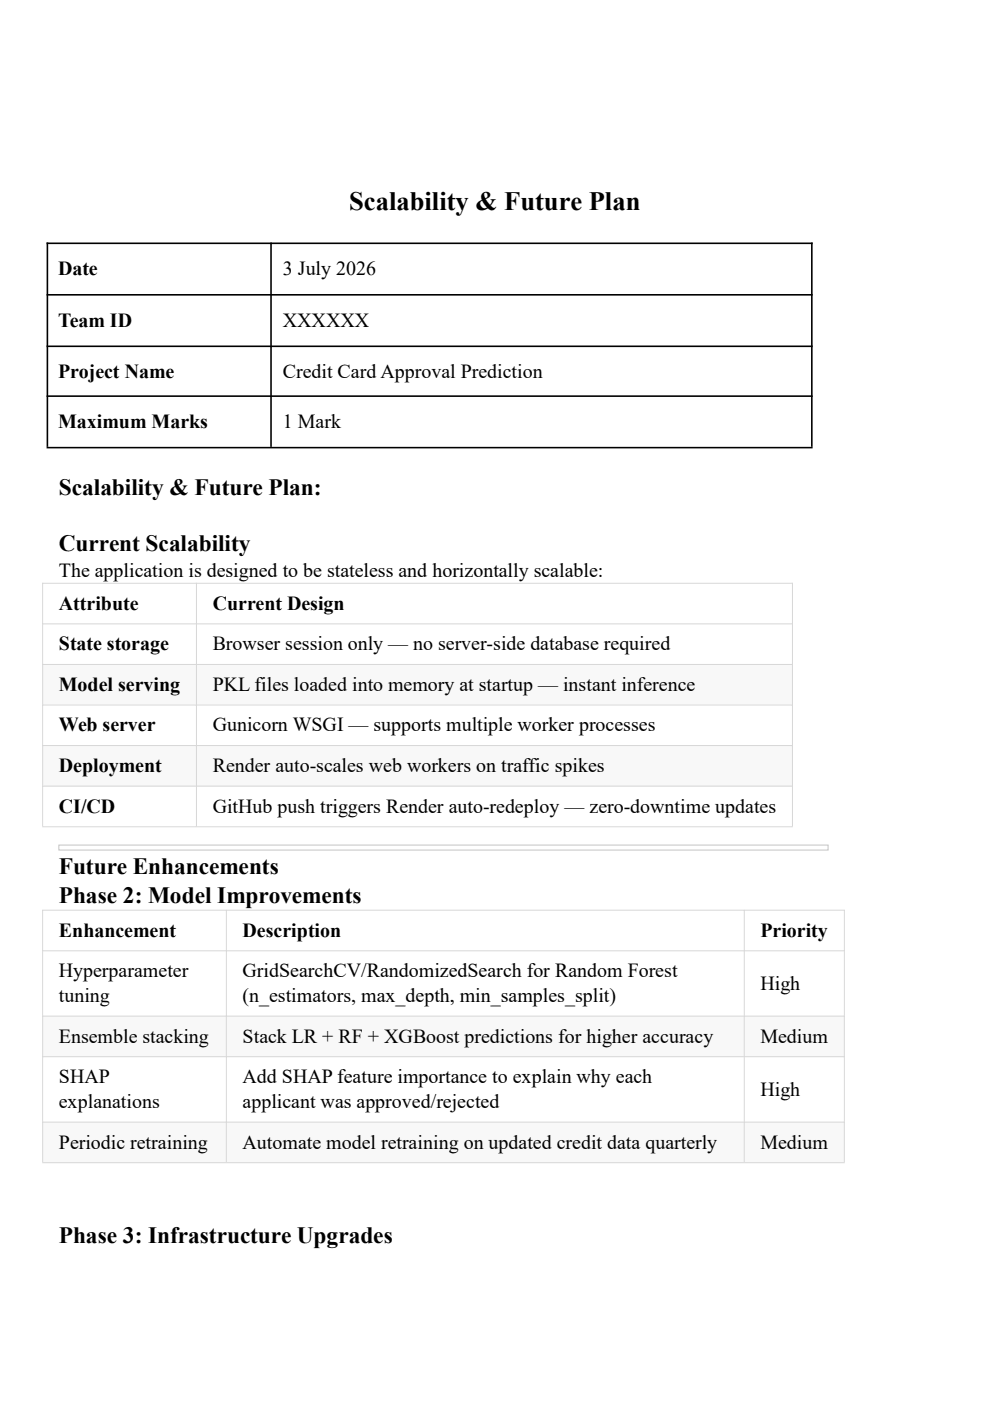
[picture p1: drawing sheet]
<svg xmlns="http://www.w3.org/2000/svg" width="210mm" height="297mm" viewBox="0 0 210 297" stroke-linecap="round" stroke-linejoin="round" font-family="sans-serif">
<defs><g id="words">
<text font-size="5.6" x="74.1" y="44.4">Scalability &amp; Future Plan</text>
<g font-size="5">
<text x="12.5" y="104.9">Scalability &amp; Future Plan:</text>
<text x="12.5" y="116.8">Current Scalability</text>
<text x="12.5" y="185.2">Future Enhancements</text>
<text x="12.5" y="191.4">Phase 2: Model Improvements</text>
<text x="12.5" y="263.5">Phase 3: Infrastructure Upgrades</text>
</g>
<g font-size="4.2">
<text x="12.3" y="58.4">Date</text>
<text x="60" y="58.4">3 July 2026</text>
<text x="12.3" y="69.3">Team ID</text>
<text x="60" y="69.3">XXXXXX</text>
<text x="12.3" y="80.2">Project Name</text>
<text x="60" y="80.2">Credit Card Approval Prediction</text>
<text x="12.3" y="90.8">Maximum Marks</text>
<text x="60" y="90.8">1 Mark</text>
<text x="12.5" y="122.3">The application is designed to be stateless and horizontally scalable:</text>
<text x="12.5" y="129.3">Attribute</text>
<text x="45.1" y="129.3">Current Design</text>
<text x="12.5" y="137.9">State storage</text>
<text x="45.1" y="137.9">Browser session only — no server-side database required</text>
<text x="12.5" y="146.5">Model serving</text>
<text x="45.1" y="146.5">PKL files loaded into memory at startup — instant inference</text>
<text x="12.5" y="155.1">Web server</text>
<text x="45.1" y="155.1">Gunicorn WSGI — supports multiple worker processes</text>
<text x="12.5" y="163.7">Deployment</text>
<text x="45.1" y="163.7">Render auto-scales web workers on traffic spikes</text>
<text x="12.5" y="172.3">CI/CD</text>
<text x="45.1" y="172.3">GitHub push triggers Render auto-redeploy — zero-downtime updates</text>
<text x="12.5" y="198.6">Enhancement</text>
<text x="51.5" y="198.6">Description</text>
<text x="161.3" y="198.6">Priority</text>
<text x="12.5" y="207.2">Hyperparameter</text>
<text x="51.5" y="207.2">GridSearchCV/RandomizedSearch for Random Forest</text>
<text x="161.3" y="209.8">High</text>
<text x="12.5" y="212.4">tuning</text>
<text x="51.5" y="212.4">(n_estimators, max_depth, min_samples_split)</text>
<text x="12.5" y="221.1">Ensemble stacking</text>
<text x="51.5" y="221.1">Stack LR + RF + XGBoost predictions for higher accuracy</text>
<text x="161.3" y="221.1">Medium</text>
<text x="12.5" y="229.7">SHAP</text>
<text x="51.5" y="229.7">Add SHAP feature importance to explain why each</text>
<text x="161.3" y="232.3">High</text>
<text x="12.5" y="234.9">explanations</text>
<text x="51.5" y="234.9">applicant was approved/rejected</text>
<text x="12.5" y="243.5">Periodic retraining</text>
<text x="51.5" y="243.5">Automate model retraining on updated credit data quarterly</text>
<text x="161.3" y="243.5">Medium</text>
</g>
</g></defs>
<path d="M9.9 51.6h162.5M10.1 51.4v43.3M57.5 51.4v43.3M172.2 51.4v43.3M9.9 62.5h162.5M9.9 73.4h162.5M9.9 84h162.5M9.9 94.9h162.5" fill="none" stroke="#000" stroke-width=".34"/>
<g fill="#fff">
<path d="M9.1 123.7h32.5v8.5h-32.5z" fill-rule="evenodd"/>
<path d="M41.7 123.7h126.4v8.5h-126.4z" fill-rule="evenodd"/>
<path d="M9.1 132.3h32.5v8.5h-32.5z" fill-rule="evenodd"/>
<path d="M41.7 132.3h126.4v8.5h-126.4z" fill-rule="evenodd"/>
</g>
<g fill="#f6f8fa">
<path d="M9.1 140.9h32.5v8.5h-32.5z" fill-rule="evenodd"/>
<path d="M41.7 140.9h126.4v8.5h-126.4z" fill-rule="evenodd"/>
</g>
<g fill="#fff">
<path d="M9.1 149.5h32.5v8.5h-32.5z" fill-rule="evenodd"/>
<path d="M41.7 149.5h126.4v8.5h-126.4z" fill-rule="evenodd"/>
</g>
<g fill="#f6f8fa">
<path d="M9.1 158.1h32.5v8.5h-32.5z" fill-rule="evenodd"/>
<path d="M41.7 158.1h126.4v8.5h-126.4z" fill-rule="evenodd"/>
</g>
<g fill="#fff">
<path d="M9.1 166.7h32.5v8.5h-32.5z" fill-rule="evenodd"/>
<path d="M41.7 166.7h126.4v8.5h-126.4z" fill-rule="evenodd"/>
</g>
<path d="M9 123.7h159.2M9 132.3h159.2M9 123.6v51.6M41.7 123.6v51.6M168.1 123.6v51.6M9 140.9h159.2M9 149.5h159.2M9 158.1h159.2M9 166.7h159.2M9 175.3h159.2" fill="none" stroke="#d1d9e0" stroke-width=".21"/>
<path d="M12.5 179.3l.1-.1v1l-.1-.1h163.2l-.1 .1v-1l.1 .1zM12.4 179.1l163.3-.1 .1 .2v1l-.1 .2h-163.2l-.1-.2z" fill="#d0d0d0"/>
<g fill="#fff">
<path d="M9.1 193h38.9v8.5h-38.9z" fill-rule="evenodd"/>
<path d="M48.1 193h109.8v8.5h-109.8z" fill-rule="evenodd"/>
<path d="M158 193h21.1v8.5h-21.1z" fill-rule="evenodd"/>
<path d="M9.1 201.6h38.9v13.8h-38.9z" fill-rule="evenodd"/>
<path d="M48.1 201.6h109.8v13.8h-109.8z" fill-rule="evenodd"/>
<path d="M158 201.6h21.1v13.8h-21.1z" fill-rule="evenodd"/>
</g>
<g fill="#f6f8fa">
<path d="M9.1 215.5h38.9v8.5h-38.9z" fill-rule="evenodd"/>
<path d="M48.1 215.5h109.8v8.5h-109.8z" fill-rule="evenodd"/>
<path d="M158 215.5h21.1v8.5h-21.1z" fill-rule="evenodd"/>
</g>
<g fill="#fff">
<path d="M9.1 224.1h38.9v13.8h-38.9z" fill-rule="evenodd"/>
<path d="M48.1 224.1h109.8v13.8h-109.8z" fill-rule="evenodd"/>
<path d="M158 224.1h21.1v13.8h-21.1z" fill-rule="evenodd"/>
</g>
<g fill="#f6f8fa">
<path d="M9.1 237.9h38.9v8.6h-38.9z" fill-rule="evenodd"/>
<path d="M48.1 237.9h109.8v8.6h-109.8z" fill-rule="evenodd"/>
<path d="M158 237.9h21.1v8.6h-21.1z" fill-rule="evenodd"/>
</g>
<path d="M9 193h170.2M9 192.9v53.5M48 192.9v53.5M157.9 192.9v53.5M179.1 192.9v53.5M9 201.6h170.2M9 215.4h170.2M9 224h170.2M9 237.9h170.2M9 246.5h170.2" fill="none" stroke="#d1d9e0" stroke-width=".21"/>
<use href="#words"/>
</svg>
